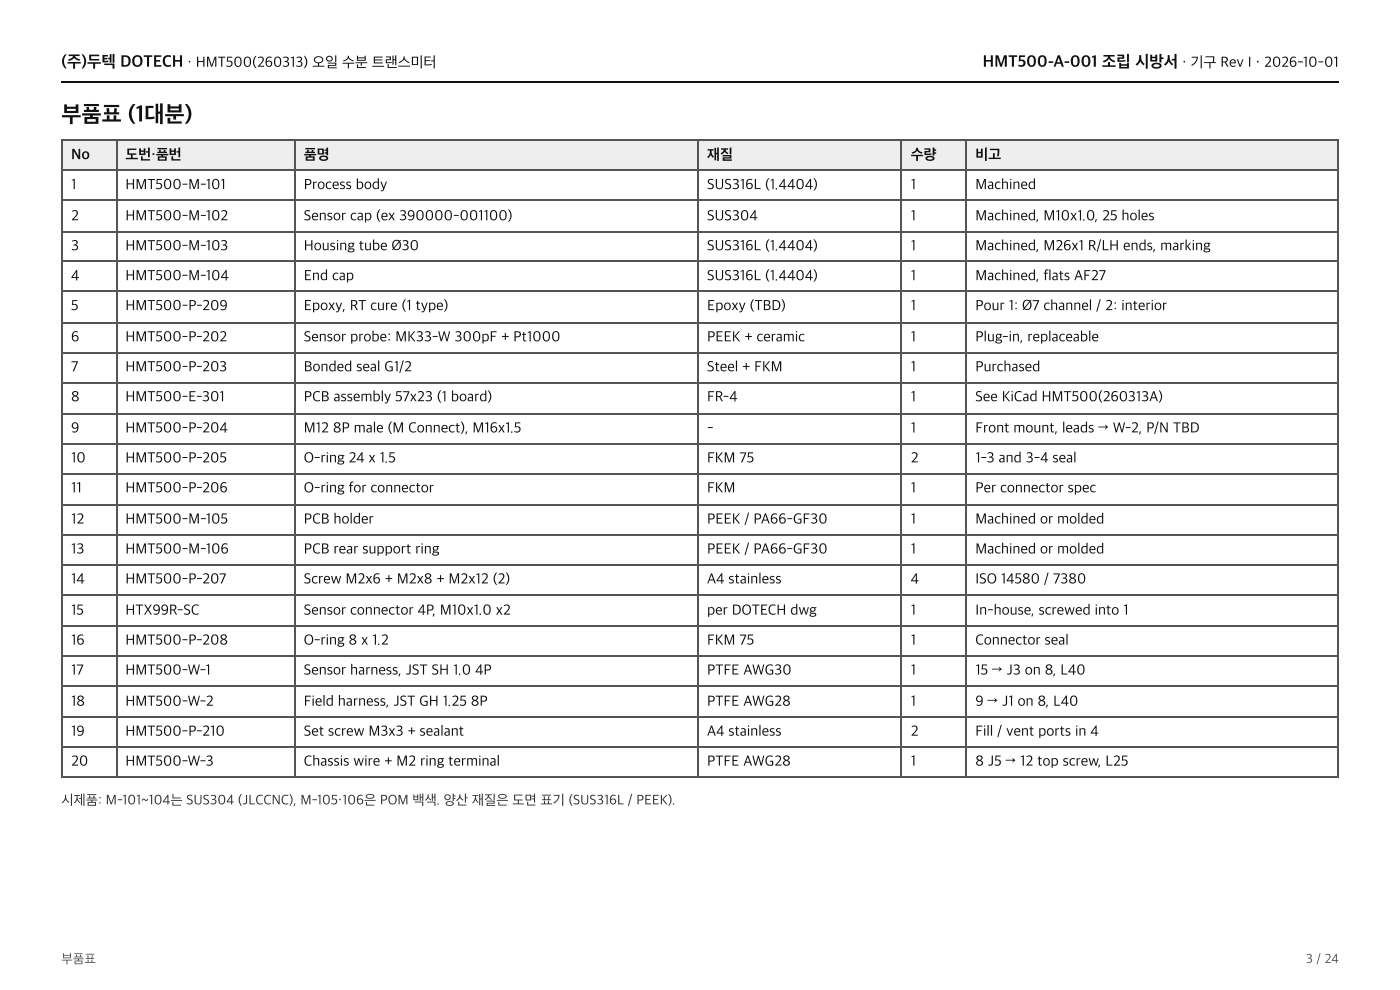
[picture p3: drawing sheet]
<svg xmlns="http://www.w3.org/2000/svg" width="297mm" height="210mm" viewBox="0 0 297 210" stroke-linecap="round" stroke-linejoin="round" font-family="sans-serif">
<defs><g id="words">
<text font-size="4.9" fill="#111" x="13" y="25.9">부품표 (1대분)</text>
<g font-size="3.5" fill="#111">
<text x="13" y="14.3">(주)두텍 DOTECH · HMT500(260313) 오일 수분 트랜스미터</text>
<text x="208.4" y="14.3">HMT500-A-001 조립 시방서 · 기구 Rev I · 2026-10-01</text>
</g>
<g font-size="3.2" fill="#111">
<text x="15.1" y="33.9">No</text>
<text x="26.6" y="33.9">도번·품번</text>
<text x="64.4" y="33.9">품명</text>
<text x="150" y="33.9">재질</text>
<text x="193.2" y="33.9">수량</text>
<text x="206.9" y="33.9">비고</text>
<text x="15.1" y="40.2">1</text>
<text x="26.6" y="40.2">HMT500-M-101</text>
<text x="64.4" y="40.2">Process body</text>
<text x="150" y="40.2">SUS316L (1.4404)</text>
<text x="193.2" y="40.2">1</text>
<text x="206.9" y="40.2">Machined</text>
<text x="15.1" y="46.8">2</text>
<text x="26.6" y="46.8">HMT500-M-102</text>
<text x="64.4" y="46.8">Sensor cap (ex 390000-001100)</text>
<text x="150" y="46.8">SUS304</text>
<text x="193.2" y="46.8">1</text>
<text x="206.9" y="46.8">Machined, M10x1.0, 25 holes</text>
<text x="15.1" y="53.2">3</text>
<text x="26.6" y="53.2">HMT500-M-103</text>
<text x="64.4" y="53.2">Housing tube Ø30</text>
<text x="150" y="53.2">SUS316L (1.4404)</text>
<text x="193.2" y="53.2">1</text>
<text x="206.9" y="53.2">Machined, M26x1 R/LH ends, marking</text>
<text x="15.1" y="59.5">4</text>
<text x="26.6" y="59.5">HMT500-M-104</text>
<text x="64.4" y="59.5">End cap</text>
<text x="150" y="59.5">SUS316L (1.4404)</text>
<text x="193.2" y="59.5">1</text>
<text x="206.9" y="59.5">Machined, flats AF27</text>
<text x="15.1" y="65.9">5</text>
<text x="26.6" y="65.9">HMT500-P-209</text>
<text x="64.4" y="65.9">Epoxy, RT cure (1 type)</text>
<text x="150" y="65.9">Epoxy (TBD)</text>
<text x="193.2" y="65.9">1</text>
<text x="206.9" y="65.9">Pour 1: Ø7 channel / 2: interior</text>
<text x="15.1" y="72.5">6</text>
<text x="26.6" y="72.5">HMT500-P-202</text>
<text x="64.4" y="72.5">Sensor probe: MK33-W 300pF + Pt1000</text>
<text x="150" y="72.5">PEEK + ceramic</text>
<text x="193.2" y="72.5">1</text>
<text x="206.9" y="72.5">Plug-in, replaceable</text>
<text x="15.1" y="78.8">7</text>
<text x="26.6" y="78.8">HMT500-P-203</text>
<text x="64.4" y="78.8">Bonded seal G1/2</text>
<text x="150" y="78.8">Steel + FKM</text>
<text x="193.2" y="78.8">1</text>
<text x="206.9" y="78.8">Purchased</text>
<text x="15.1" y="85.2">8</text>
<text x="26.6" y="85.2">HMT500-E-301</text>
<text x="64.4" y="85.2">PCB assembly 57x23 (1 board)</text>
<text x="150" y="85.2">FR-4</text>
<text x="193.2" y="85.2">1</text>
<text x="206.9" y="85.2">See KiCad HMT500(260313A)</text>
<text x="15.1" y="91.8">9</text>
<text x="26.6" y="91.8">HMT500-P-204</text>
<text x="64.4" y="91.8">M12</text>
<text x="70.6" y="91.8">8P male (M Connect), M16x1.5</text>
<text x="150" y="91.8">-</text>
<text x="193.2" y="91.8">1</text>
<text x="206.9" y="91.8">Front mount, leads → W-2, P/N TBD</text>
<text x="15.1" y="98.2">10</text>
<text x="26.6" y="98.2">HMT500-P-205</text>
<text x="64.4" y="98.2">O-ring 24 x 1.5</text>
<text x="150" y="98.2">FKM 75</text>
<text x="193.2" y="98.2">2</text>
<text x="206.9" y="98.2">1-3 and 3-4 seal</text>
<text x="15.1" y="104.5">11</text>
<text x="26.6" y="104.5">HMT500-P-206</text>
<text x="64.4" y="104.5">O-ring for connector</text>
<text x="150" y="104.5">FKM</text>
<text x="193.2" y="104.5">1</text>
<text x="206.9" y="104.5">Per connector spec</text>
<text x="15.1" y="111.1">12</text>
<text x="26.6" y="111.1">HMT500-M-105</text>
<text x="64.4" y="111.1">PCB holder</text>
<text x="150" y="111.1">PEEK / PA66-GF30</text>
<text x="193.2" y="111.1">1</text>
<text x="206.9" y="111.1">Machined or molded</text>
<text x="15.1" y="117.5">13</text>
<text x="26.6" y="117.5">HMT500-M-106</text>
<text x="64.4" y="117.5">PCB rear support ring</text>
<text x="150" y="117.5">PEEK / PA66-GF30</text>
<text x="193.2" y="117.5">1</text>
<text x="206.9" y="117.5">Machined or molded</text>
<text x="15.1" y="123.8">14</text>
<text x="26.6" y="123.8">HMT500-P-207</text>
<text x="64.4" y="123.8">Screw M2x6 + M2x8 + M2x12 (2)</text>
<text x="150" y="123.8">A4 stainless</text>
<text x="193.2" y="123.8">4</text>
<text x="206.9" y="123.8">ISO 14580 / 7380</text>
<text x="15.1" y="130.4">15</text>
<text x="26.6" y="130.4">HTX99R-SC</text>
<text x="64.4" y="130.4">Sensor connector 4P, M10x1.0 x2</text>
<text x="150" y="130.4">per DOTECH dwg</text>
<text x="193.2" y="130.4">1</text>
<text x="206.9" y="130.4">In-house, screwed into 1</text>
<text x="15.1" y="136.8">16</text>
<text x="26.6" y="136.8">HMT500-P-208</text>
<text x="64.4" y="136.8">O-ring 8 x 1.2</text>
<text x="150" y="136.8">FKM 75</text>
<text x="193.2" y="136.8">1</text>
<text x="206.9" y="136.8">Connector seal</text>
<text x="15.1" y="143.1">17</text>
<text x="26.6" y="143.1">HMT500-W-1</text>
<text x="64.4" y="143.1">Sensor harness, JST SH 1.0</text>
<text x="100.8" y="143.1">4P</text>
<text x="150" y="143.1">PTFE AWG30</text>
<text x="193.2" y="143.1">1</text>
<text x="206.9" y="143.1">15 → J3 on 8, L40</text>
<text x="15.1" y="149.8">18</text>
<text x="26.6" y="149.8">HMT500-W-2</text>
<text x="64.4" y="149.8">Field harness, JST GH 1.25</text>
<text x="99.9" y="149.8">8P</text>
<text x="150" y="149.8">PTFE AWG28</text>
<text x="193.2" y="149.8">1</text>
<text x="206.9" y="149.8">9 → J1 on 8, L40</text>
<text x="15.1" y="156.1">19</text>
<text x="26.6" y="156.1">HMT500-P-210</text>
<text x="64.4" y="156.1">Set screw M3x3 + sealant</text>
<text x="150" y="156.1">A4 stainless</text>
<text x="193.2" y="156.1">2</text>
<text x="206.9" y="156.1">Fill / vent ports in 4</text>
<text x="15.1" y="162.5">20</text>
<text x="26.6" y="162.5">HMT500-W-3</text>
<text x="64.4" y="162.5">Chassis wire + M2 ring terminal</text>
<text x="150" y="162.5">PTFE AWG28</text>
<text x="193.2" y="162.5">1</text>
<text x="206.9" y="162.5">8 J5 → 12 top screw, L25</text>
</g>
<text font-size="3" fill="#333" x="13" y="170.7">시제품: M-101~104는 SUS304 (JLCCNC), M-105·106은 POM 백색. 양산 재질은 도면 표기 (SUS316L / PEEK).</text>
<g font-size="2.8" fill="#555">
<text x="13" y="204.3">부품표</text>
<text x="277" y="204.3">3 / 24</text>
</g>
</g></defs>
<path d="M13 17.3h270.9" fill="none" stroke="#111" stroke-width=".26"/>
<g fill="#eee">
<path d="M13.2 29.6h11.4v6.6h-11.4z"/>
<path d="M24.6 29.6h37.8v6.6h-37.8z"/>
<path d="M62.4 29.6h85.8v6.6h-85.8z"/>
<path d="M148.2 29.6h43.1v6.6h-43.1z"/>
<path d="M191.3 29.6h13.8v6.6h-13.8z"/>
<path d="M205.1 29.6h78.8v6.6h-78.8z"/>
</g>
<g fill="none" stroke="#555" stroke-width=".26">
<path d="M13 29.8h270.9M13 36.1h270.9M13.1 29.6v135.2M24.7 29.6v135.2M62.6 29.6v135.2M148 29.6v135.2M191.2 29.6v135.2M204.9 29.6v135.2M283.8 29.6v135.2M13 42.5h270.9M13 49.1h270.9M13 55.4h270.9"/>
<path d="M13 61.8h270.9M13 68.4h270.9M13 74.7h270.9M13 81.1h270.9M13 87.7h270.9M13 94.1h270.9M13 100.4h270.9M13 107h270.9M13 113.4h270.9M13 119.7h270.9M13 126.1h270.9M13 132.7h270.9"/>
<path d="M13 139h270.9M13 145.4h270.9M13 152h270.9M13 158.4h270.9M13 164.7h270.9"/>
</g>
<use href="#words"/>
</svg>
